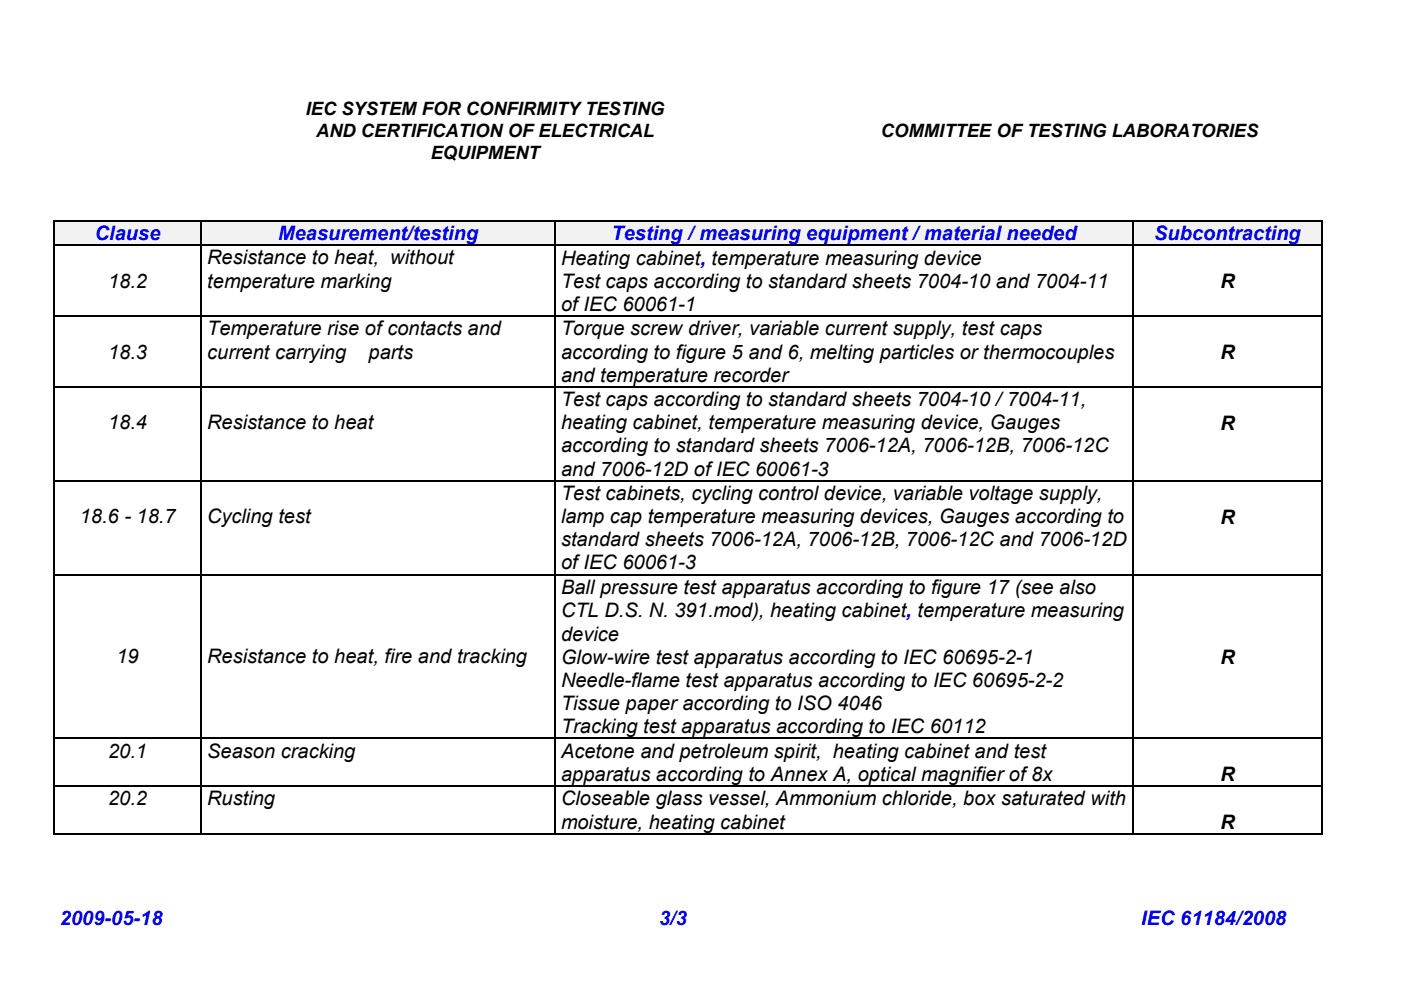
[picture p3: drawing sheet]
<svg xmlns="http://www.w3.org/2000/svg" width="297mm" height="210mm" viewBox="0 0 297 210" stroke-linecap="round" stroke-linejoin="round" font-family="sans-serif">
<defs><g id="words">
<g font-size="4.2" fill="#00f">
<text x="20.1" y="50.9">Clause</text>
<text x="59" y="50.9">Measurement/testing</text>
<text x="129.7" y="50.9">Testing /measuring equipment /material needed</text>
<text x="244.7" y="50.9">Subcontracting</text>
<text x="12.7" y="196.2">2009-05-18</text>
<text x="139.7" y="196.2">3/3</text>
<text x="242" y="196.2">IEC 61184/2008</text>
</g>
<g font-size="4.2">
<text x="43.9" y="56">Resistance to heat, without</text>
<text x="119" y="56.1">Heating cabinet, temperature measuring device</text>
<text x="22.9" y="61">18.2</text>
<text x="43.9" y="61">temperature marking</text>
<text x="119" y="61">Test caps according to standard sheets 7004-10 and 7004-11</text>
<text x="119" y="66">ofIEC 60061-1</text>
<text x="258.7" y="61.1">R</text>
<text x="43.9" y="71.1">Temperature rise ofcontacts and</text>
<text x="119" y="71.1">Torque screw driver, variable current supply, test caps</text>
<text x="22.9" y="76">18.3</text>
<text x="43.9" y="76">current carrying</text>
<text x="78.1" y="76">parts</text>
<text x="119" y="76">according to figure 5 and 6, melting particles or thermocouples</text>
<text x="258.7" y="76.2">R</text>
<text x="119" y="80.9">and temperature recorder</text>
<text x="119" y="86.1">Test caps according to standard sheets 7004-10 /7004-11,</text>
<text x="22.9" y="91">18.4</text>
<text x="43.9" y="91">Resistance to heat</text>
<text x="119" y="91">heating cabinet, temperature measuring device, Gauges</text>
<text x="119" y="95.9">according to standard sheets 7006-12A, 7006-12B, 7006-12C</text>
<text x="258.7" y="91.1">R</text>
<text x="119" y="100.8">and 7006-12D ofIEC 60061-3</text>
<text x="119" y="106">Test cabinets, cycling control device, variable voltage supply,</text>
<text x="16.9" y="110.9">18.6 - 18.7</text>
<text x="43.9" y="110.9">Cycling test</text>
<text x="119" y="110.9">lamp cap temperature measuring devices, Gauges according to</text>
<text x="258.7" y="111">R</text>
<text x="119" y="115.8">standard sheets 7006-12A, 7006-12B, 7006-12C and 7006-12D</text>
<text x="119" y="125.9">Ball pressure test apparatus according to figure 17 (see also</text>
<text x="119" y="120.7">ofIEC 60061-3</text>
<text x="119" y="130.9">CTL D.S. N. 391.mod), heating cabinet, temperature measuring</text>
<text x="119" y="135.8">device</text>
<text x="24.7" y="140.6">19</text>
<text x="43.9" y="140.6">Resistance to heat, fire and tracking</text>
<text x="119" y="140.7">Glow-wire test apparatus according to IEC 60695-2-1</text>
<text x="258.7" y="140.8">R</text>
<text x="119" y="145.6">Needle-flame test apparatus according to IEC 60695-2-2</text>
<text x="119" y="155.4">Tracking test apparatus according to IEC 60112</text>
<text x="119" y="150.5">Tissue paper according to ISO 4046</text>
<text x="22.9" y="160.6">20.1</text>
<text x="43.9" y="160.6">Season cracking</text>
<text x="119" y="160.6">Acetone and petroleum spirit, heating cabinet and test</text>
<text x="119" y="165.5">apparatus according to Annex A, optical magnifier of8x</text>
<text x="258.7" y="165.7">R</text>
<text x="22.9" y="170.8">20.2</text>
<text x="43.9" y="170.8">Rusting</text>
<text x="119" y="170.8">Closeable glass vessel, Ammonium chloride, box saturated with</text>
<text x="119" y="175.7">moisture, heating cabinet</text>
<text x="258.7" y="175.8">R</text>
</g>
<g font-size="3.9">
<text x="64.8" y="24.5">IEC SYSTEM FOR CONFIRMITYTESTING</text>
<text x="67.1" y="29">AND CERTIFICATION OF ELECTRICAL</text>
<text x="186.8" y="29">COMMITTEE OF TESTING LABORATORIES</text>
<text x="91.3" y="33.6">EQUIPMENT</text>
</g>
</g></defs>
<g fill="#f2f2f2">
<path d="M11.6 46.9h31v5h-31z"/>
<path d="M12.7 46.9h28.7v5h-28.7z"/>
<path d="M42.8 46.9h74.8v5h-74.8z"/>
<path d="M43.9 46.9h72.6v5h-72.6z"/>
<path d="M117.9 46.9h122.2v5h-122.2z"/>
<path d="M119 46.9h120v5h-120z"/>
<path d="M240.4 46.9h39.7v5h-39.7z"/>
<path d="M241.5 46.9h37.5v5h-37.5z"/>
</g>
<g fill="#000">
<path d="M11.3 46.7h.3v.2h-.3zM11.3 51.9h.3v.2h-.3zM42.6 46.7h.2v.2h-.2zM42.6 51.9h.2v.2h-.2zM117.6 46.7h.3v.2h-.3zM117.6 51.9h.3v.2h-.3zM240.1 46.7h.3v.2h-.3zM240.1 51.9h.3v.2h-.3zM280.1 46.7h.3v.2h-.3zM280.1 51.9h.3v.2h-.3zM11.3 66.9h.3v.3h-.3zM42.6 66.9h.2v.3h-.2z"/>
<path d="M117.6 66.9h.3v.3h-.3zM240.1 66.9h.3v.3h-.3zM280.1 66.9h.3v.3h-.3zM11.3 81.9h.3v.3h-.3zM42.6 81.9h.2v.3h-.2zM117.6 81.9h.3v.3h-.3zM240.1 81.9h.3v.3h-.3zM280.1 81.9h.3v.3h-.3zM11.3 101.8h.3v.3h-.3zM42.6 101.8h.2v.3h-.2zM117.6 101.8h.3v.3h-.3zM240.1 101.8h.3v.3h-.3z"/>
<path d="M280.1 101.8h.3v.3h-.3zM11.3 121.7h.3v.3h-.3zM42.6 121.7h.2v.3h-.2zM117.6 121.7h.3v.3h-.3zM240.1 121.7h.3v.3h-.3zM280.1 121.7h.3v.3h-.3zM11.3 156.4h.3v.3h-.3zM42.6 156.4h.2v.3h-.2zM117.6 156.4h.3v.3h-.3zM240.1 156.4h.3v.3h-.3zM280.1 156.4h.3v.3h-.3zM11.3 166.6h.3v.2h-.3z"/>
<path d="M11.3 176.7h.3v.3h-.3zM42.6 166.6h.2v.2h-.2zM42.6 176.7h.2v.3h-.2zM117.6 166.6h.3v.2h-.3zM117.6 176.7h.3v.3h-.3zM240.1 166.6h.3v.2h-.3zM240.1 176.7h.3v.3h-.3zM280.1 166.6h.3v.2h-.3zM280.1 176.7h.3v.3h-.3z"/>
</g>
<g fill="none" stroke="#000" stroke-width=".25">
<path d="M11.4 46.9v5M11.4 52.1v14.8M11.6 46.8h31M11.6 52h31M42.7 46.9v5M42.7 52.1v14.8M42.8 46.8h74.8M42.8 52h74.8M117.7 46.9v5M117.7 52.1v14.8M117.9 46.8h122.2M117.9 52h122.2"/>
<path d="M240.2 46.9v5M240.2 52.1v14.8M240.4 46.8h39.7M240.4 52h39.7M280.2 46.9v5M280.2 52.1v14.8M11.4 67.2v14.7M11.6 67.1h31M42.7 67.2v14.7M42.8 67.1h74.8M117.7 67.2v14.7M117.9 67.1h122.2"/>
<path d="M240.2 67.2v14.7M240.4 67.1h39.7M280.2 67.2v14.7M11.4 82.2v19.6M11.6 82h31M42.7 82.2v19.6M42.8 82h74.8M117.7 82.2v19.6M117.9 82h122.2M240.2 82.2v19.6M240.4 82h39.7M280.2 82.2v19.6"/>
<path d="M11.4 102.1v19.6M11.6 101.9h31M42.7 102.1v19.6M42.8 101.9h74.8M117.7 102.1v19.6M117.9 101.9h122.2M240.2 102.1v19.6M240.4 101.9h39.7M280.2 102.1v19.6M11.4 122v34.4M11.6 121.8h31M42.7 122v34.4"/>
<path d="M42.8 121.8h74.8M117.7 122v34.4M117.9 121.8h122.2M240.2 122v34.4M240.4 121.8h39.7M280.2 122v34.4M11.4 156.7v9.9M11.6 156.5h31M42.7 156.7v9.9M42.8 156.5h74.8M117.7 156.7v9.9M117.9 156.5h122.2"/>
<path d="M240.2 156.7v9.9M240.4 156.5h39.7M280.2 156.7v9.9M11.4 166.8v9.9M11.6 166.7h31M11.6 176.9h31M42.7 166.8v9.9M42.8 166.7h74.8M42.8 176.9h74.8M117.7 166.8v9.9M117.9 166.7h122.2M117.9 176.9h122.2"/>
<path d="M240.2 166.8v9.9M240.4 166.7h39.7M240.4 176.9h39.7M280.2 166.8v9.9"/>
</g>
<use href="#words"/>
</svg>
